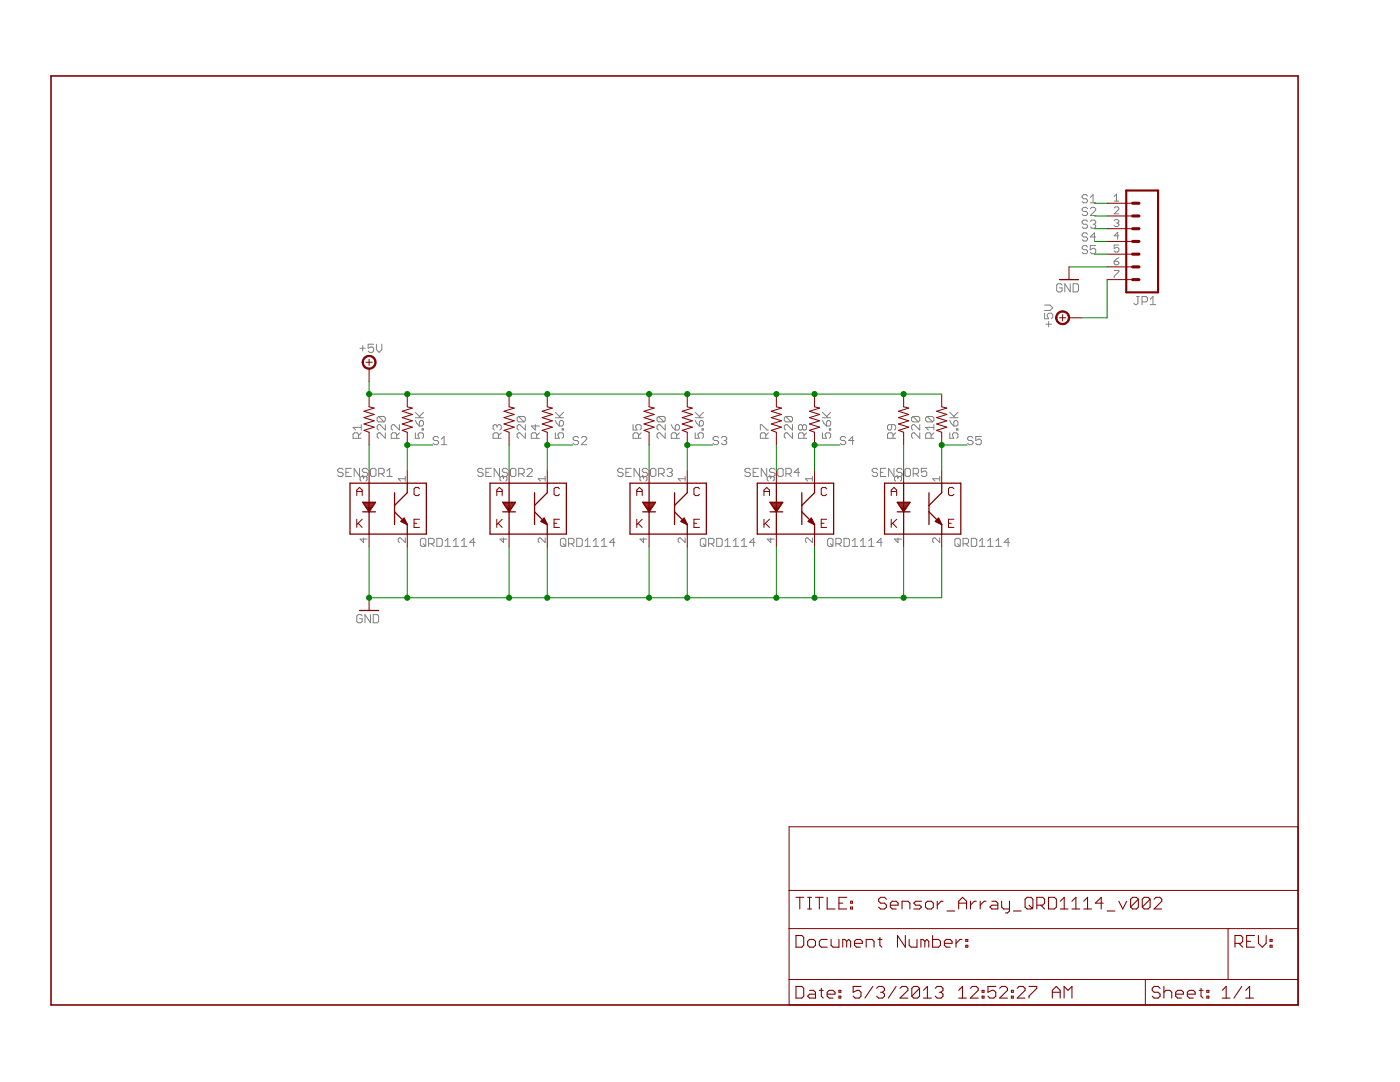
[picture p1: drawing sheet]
<svg xmlns="http://www.w3.org/2000/svg" width="279mm" height="216mm" viewBox="0 0 279 216" stroke-linecap="round" stroke-linejoin="round" font-family="sans-serif">
<g fill="none" stroke="#808080" stroke-width=".2">
<path d="M217 39.1l-.2-.3h-.6l-.2 .3v.3l.2 .3h.6l.2 .2v.3l-.2 .3h-.6l-.2-.3M217.6 39.4l.5-.6v1.7M222.4 39.2l.4-.5v1.4M212 56.9l-.3-.3h-.5l-.3 .3v1.1l.3 .3h.5l.3-.3v-.6h-.6M213.6 56.6v1.7l-1.1-1.7v1.7M214.2 56.6h.8l.2 .3v1.1l-.2 .3h-.8zM217 49.3l-.2-.3h-.6l-.2 .3v.3l.2 .2h.6l.2 .3v.3l-.2 .2h-.6l-.2-.2M217 46.7l-.2-.2h-.6l-.2 .2v.3l.2 .3h.6l.2 .3v.2l-.2 .3h-.6l-.2-.3M217 41.7l-.2-.3h-.6l-.2 .3v.2l.2 .3h.6l.2 .3v.2l-.2 .3h-.6l-.2-.3M217 44.2l-.2-.3h-.6l-.2 .3v.3l.2 .2h.6l.2 .3v.3l-.2 .3h-.6l-.2-.3M217.6 40.5h1.1M217.6 41.7l.3-.3h.5l.3 .3v.2l-1.1 1.1h1.1"/>
<path d="M217.6 44.2l.3-.3h.5l.3 .3v.3l-.3 .2M218.1 44.7h.3M218.4 44.7l.3 .3v.3l-.3 .3h-.5l-.3-.3M218.7 49h-1.1v.8l.5-.2h.3l.3 .2v.6l-.3 .2h-.5l-.3-.2M218.7 47.3h-1.1l.8-.8v1.6M222.4 40.1h.9M222.4 41.5l.2-.2h.5l.2 .2v.2l-.9 1h.9M222.4 44l.2-.2h.5l.2 .2v.3l-.2 .2M222.4 52.1h.7l.2 .3v.2l-.2 .2h-.5l-.2-.2zM222.4 54h.9v.2l-.9 .9v.3M222.8 44.5h.3M223.1 44.5l.2 .2v.3l-.2 .2h-.5l-.2-.2"/>
<path d="M223.3 51.4l-.9 .7M223.3 48.9h-.9v.7l.7-.2 .2 .2v.5l-.2 .2h-.5l-.2-.2M223.3 47.1h-.9l.7-.7v1.4M226.8 59.2h.6M227.1 59.2v1.3l-.3 .3h-.3l-.2-.3M229.6 59.7l.5-.5v1.6M71.8 69.5h1.1M72.4 69v1M74.6 68.7h-1.1v.8l.5-.3h.3l.3 .3v.5l-.3 .3h-.6l-.2-.3M75.1 68.7v1.1l.5 .5 .6-.5v-1.1M208.5 62.5v1.1h.8l-.3-.5v-.3l.3-.3h.5l.3 .3v.5l-.3 .3M208.5 60.9h1l.6 .5-.6 .6h-1"/>
<path d="M208.7 64.7h1.1M209.3 64.2v1M227.9 60.2h.8l.3-.2v-.6l-.3-.2h-.8v1.6M229.6 60.8h1.1M68.5 93.7l-.3-.2h-.5l-.3 .2v.3l.3 .3h.5l.3 .2v.3l-.3 .3h-.5l-.3-.3M69 94.3h.6M70.1 93.5h-1.1v1.6h1.1M71.5 87.5v-.9l-.2-.2h-.6l-.2 .2v.9h1.6M71.8 93.5v1.6l-1.1-1.6v1.6M72.1 86.4l-.6 .5M72.1 85.3h-1.6l.5 .5M72.1 84.7v1.1"/>
<path d="M72.6 95.3l.2-.2h.2l.3 .2v.5l-.3 .2M72.6 95.3v.2M72.6 95.3l-.3-.2h-.2l-.2 .2v.5l.2 .2M73.4 93.7l-.3-.2h-.5l-.3 .2v.3l.3 .3h.5l.3 .2v.3l-.3 .3h-.5l-.3-.3M74.2 93.5h.6l.2 .2v1.1l-.2 .3h-.6l-.3-.3v-1.1zM75.5 83.1h1.1l.3 .3v.5l-.3 .3M75.5 83.1l-.2 .3v.5l.2 .3h1.1M75.5 83.1l1.1 1.1M75.6 94.5h.8l.3-.2v-.6l-.3-.2h-.8v1.6M76.1 94.5l.6 .6M76.9 86.4v1.1l-1.1-1.1h-.3l-.2 .2v.6l.2 .3M76.9 84.7v1.1l-1.1-1.1h-.3l-.2 .3v.6l.2 .2"/>
<path d="M77.2 95.1h1.1M77.2 94l.6-.5v1.6M79.2 87.5v-.9l-.3-.2h-.5l-.3 .2v.9h1.6M79.7 84.7v1.1l-1.1-1.1h-.2l-.3 .3v.6l.3 .2M79.7 86.4l-.5 .5M80.9 95.1v.9M80.9 95.5h-1.4l.4 .5M82.9 86.4v1.1h.8l-.3-.6v-.3l.3-.2h.5l.3 .2v.6l-.3 .3M82.9 83.9l.3 .6 .5 .5M82.9 83.4h1.6M82.9 82.3l1.1 1.1M83.7 84.2l.3-.3h.2l.3 .3v.5l-.3 .3h-.5z"/>
<path d="M84.2 85.6h.3v.2h-.3zM84.5 82.3l-.8 .8M87.5 87.4l-.3-.3h-.5l-.3 .3v.2l.3 .3h.5l.3 .3v.3l-.3 .2h-.5l-.3-.2M88.1 88.7h1.1M88.1 87.6l.5-.5v1.6M96.4 93.7l-.3-.2h-.5l-.3 .2v.3l.3 .3h.5l.3 .2v.3l-.3 .3h-.5l-.3-.3M97 94.3h.5M98 93.5h-1v1.6h1M99.2 85l-.2-.3h-.3l-.3 .3v.6l.3 .2M99.2 85l.3-.3h.3l.2 .3v.6l-.2 .2M99.2 85v.3M99.5 87.5v-.9l-.3-.2h-.5l-.3 .2v.9h1.6"/>
<path d="M99.7 93.5v1.6l-1.1-1.6v1.6M100 86.4l-.5 .5M100.5 95.3l.2-.2h.2l.3 .2v.5l-.3 .2M100.5 95.3l-.3-.2h-.2l-.2 .2v.5l.2 .2M100.5 95.3v.2M101.3 93.7l-.3-.2h-.5l-.3 .2v.3l.3 .3h.5l.3 .2v.3l-.3 .3h-.5l-.3-.3M102.2 93.5h.5l.3 .2v1.1l-.3 .3h-.5l-.3-.3v-1.1zM103.5 83.1l-.3 .3v.5l.3 .3h1.1M103.5 83.1h1.1l.2 .3v.5l-.2 .3M103.5 83.1l1.1 1.1M103.5 94.5h.8l.3-.2v-.6l-.3-.2h-.8v1.6M104.1 94.5l.5 .6"/>
<path d="M104.8 86.4v1.1l-1.1-1.1h-.2l-.3 .2v.6l.3 .3M104.8 84.7v1.1l-1.1-1.1h-.2l-.3 .3v.6l.3 .2M105.2 93.7l.2-.2h.6l.2 .2v.3l-1 1.1h1M106.8 84.7v1.1l-.8-.8h1.7M107.1 87.5v-.9l-.3-.2h-.5l-.3 .2v.9h1.7M107.7 86.4l-.6 .5M108.8 95.5h-1.4l.5 .5M108.8 95.1v.9M110.8 86.4v1.1h.8l-.2-.6v-.3l.2-.2h.6l.3 .2v.6l-.3 .3M110.8 83.4h1.7M110.8 83.9l.3 .6 .5 .5M110.8 82.3l1.1 1.1"/>
<path d="M111.6 84.2l.3-.3h.3l.3 .3v.5l-.3 .3h-.6zM112.2 85.6h.3v.2h-.3zM112.5 82.3l-.9 .8M115.5 87.4l-.3-.3h-.5l-.3 .3v.2l.3 .3h.5l.3 .3v.3l-.3 .2h-.5l-.3-.2M116 87.4l.3-.3h.5l.3 .3v.2l-1.1 1.1h1.1M124.4 93.7l-.3-.2h-.6l-.2 .2v.3l.2 .3h.6l.3 .2v.3l-.3 .3h-.6l-.2-.3M124.9 94.3h.6M126 93.5h-1.1v1.6h1.1M126.3 84.7v1.1h.8l-.2-.5v-.3l.2-.3h.6l.3 .3v.6l-.3 .2M127.4 87.5v-.9l-.3-.2h-.5l-.3 .2v.9h1.7M127.6 93.5v1.6l-1.1-1.6v1.6M128 86.4l-.6 .5"/>
<path d="M128.4 95.3l.3-.2h.2l.2 .2v.5l-.2 .2M128.4 95.3l-.2-.2h-.2l-.3 .2v.5l.3 .2M128.4 95.3v.2M129.3 93.7l-.3-.2h-.6l-.2 .2v.3l.2 .3h.6l.3 .2v.3l-.3 .3h-.6l-.2-.3M130.1 93.5h.5l.3 .2v1.1l-.3 .3h-.5l-.3-.3v-1.1zM131.4 83.1l-.3 .3v.5l.3 .3h1.1M131.4 83.1h1.1l.3 .3v.5l-.3 .3M131.4 83.1l1.1 1.1M131.4 94.5h.9l.2-.2v-.6l-.2-.2h-.9v1.6M132 94.5l.5 .6M132.8 86.4v1.1l-1.1-1.1h-.3l-.3 .2v.6l.3 .3M132.8 84.7v1.1l-1.1-1.1h-.3l-.3 .3v.6l.3 .2"/>
<path d="M133.1 93.7l.2-.2h.6l.3 .2v.3l-.3 .3M133.6 94.3h.3M133.9 94.3l.3 .2v.3l-.3 .3h-.6l-.2-.3M134 84.7l.2 .6 .6 .5M134.8 85l.2-.3h.3l.3 .3v.6l-.3 .2h-.5zM135 87.5v-.9l-.2-.2h-.6l-.2 .2v.9h1.6M135.6 86.4l-.6 .5M136.7 95.5h-1.4l.5 .5M136.7 95.1v.9M138.7 86.4v1.1h.9l-.3-.6v-.3l.3-.2h.5l.3 .2v.6l-.3 .3M138.7 83.4h1.7M138.7 83.9l.3 .6 .6 .5"/>
<path d="M138.7 82.3l1.1 1.1M139.6 84.2l.2-.3h.3l.3 .3v.5l-.3 .3h-.5zM140.1 85.6h.3v.2h-.3zM140.4 82.3l-.8 .8M143.4 87.4l-.3-.3h-.5l-.3 .3v.2l.3 .3h.5l.3 .3v.3l-.3 .2h-.5l-.3-.2M144 87.4l.2-.3h.6l.2 .3v.2l-.2 .3M144.5 87.9h.3M144.8 87.9l.2 .3v.3l-.2 .2h-.6l-.2-.2M149.8 93.7l-.3-.2h-.6l-.2 .2v.3l.2 .3h.6l.3 .2v.3l-.3 .3h-.6l-.2-.3M150.3 94.3h.5M151.4 93.5h-1.1v1.6h1.1M151.7 85.8v-1.1h.3l1.1 1.1h.3"/>
<path d="M152.8 87.5v-.9l-.3-.2h-.5l-.3 .2v.9h1.7M153 93.5v1.6l-1.1-1.6v1.6M153.4 86.4l-.6 .5M153.8 95.3l-.2-.2h-.2l-.3 .2v.5l.3 .2M153.8 95.3l.3-.2h.2l.2 .2v.5l-.2 .2M153.8 95.3v.2M154.7 93.7l-.3-.2h-.6l-.2 .2v.3l.2 .3h.6l.3 .2v.3l-.3 .3h-.6l-.2-.3M155.5 93.5h.5l.3 .2v1.1l-.3 .3h-.5l-.3-.3v-1.1zM156.8 83.1l-.3 .3v.5l.3 .3h1.1M156.8 83.1h1.1l.3 .3v.5l-.3 .3M156.8 83.1l1.1 1.1M156.8 94.5h.8l.3-.2v-.6l-.3-.2h-.8v1.6"/>
<path d="M157.4 94.5l.5 .6M158.2 86.4v1.1l-1.1-1.1h-.3l-.3 .2v.6l.3 .3M158.2 84.7v1.1l-1.1-1.1h-.3l-.3 .3v.6l.3 .2M159.6 94.3h-1.1l.8-.8v1.6M160.2 85l-.3-.3h-.3l-.3 .3v.6l.3 .2h.3l.3-.2M160.2 85l.2-.3h.3l.3 .3v.6l-.3 .2h-.3l-.2-.2M160.2 85v.6M160.4 87.5v-.9l-.2-.2h-.6l-.3 .2v.9h1.7M161 86.4l-.6 .5M162.1 95.5h-1.4l.5 .5M162.1 95.1v.9M164.1 86.4v1.1h.9l-.3-.6v-.3l.3-.2h.5l.3 .2v.6l-.3 .3"/>
<path d="M164.1 83.4h1.7M164.1 83.9l.3 .6 .6 .5M164.1 82.3l1.1 1.1M165.2 83.9h.3l.3 .3v.5l-.3 .3h-.5v-.8zM165.5 85.6h.3v.2h-.3zM165.8 82.3l-.8 .8M168.8 87.4l-.3-.3h-.5l-.3 .3v.2l.3 .3h.5l.3 .3v.3l-.3 .2h-.5l-.3-.2M170.4 87.9h-1l.8-.8v1.6M175.1 93.7l-.2-.2h-.6l-.2 .2v.3l.2 .3h.6l.2 .2v.3l-.2 .3h-.6l-.2-.3M175.7 94.3h.5M176.8 93.5h-1.1v1.6h1.1M177.9 84.7v.9l-.2 .2h-.3l-.3-.2v-.6l.3-.3h1.1l.3 .3v.6l-.3 .2"/>
<path d="M178.2 87.5v-.9l-.3-.2h-.5l-.3 .2v.9h1.7M178.4 93.5v1.6l-1.1-1.6v1.6M178.8 86.4l-.6 .5M179.2 95.3l.3-.2h.2l.2 .2v.5l-.2 .2M179.2 95.3l-.2-.2h-.2l-.3 .2v.5l.3 .2M179.2 95.3v.2M180 93.7l-.2-.2h-.6l-.2 .2v.3l.2 .3h.6l.2 .2v.3l-.2 .3h-.6l-.2-.3M180.9 93.5h.5l.3 .2v1.1l-.3 .3h-.5l-.3-.3v-1.1zM182.2 83.1l-.3 .3v.5l.3 .3h1.1M182.2 83.1h1.1l.3 .3v.5l-.3 .3M182.2 83.1l1.1 1.1M182.2 94.5h.8l.3-.2v-.6l-.3-.2h-.8v1.6"/>
<path d="M182.8 94.5l.5 .6M183.6 86.4v1.1l-1.1-1.1h-.3l-.3 .2v.6l.3 .3M183.6 84.7v1.1l-1.1-1.1h-.3l-.3 .3v.6l.3 .2M185 93.5h-1.1v.8l.5-.3h.3l.3 .3v.5l-.3 .3h-.6l-.2-.3M185 83.1l-.3 .3v.5l.3 .3h1.1M185 83.1h1.1l.3 .3v.5l-.3 .3M185 83.1l1.1 1.1M185.8 87.5v-.9l-.2-.2h-.6l-.3 .2v.9h1.7M186.4 85.3h-1.7l.6 .5M186.4 86.4l-.6 .5M186.4 84.7v1.1M187.5 95.5h-1.4l.5 .5"/>
<path d="M187.5 95.1v.9M189.5 86.4v1.1h.9l-.3-.6v-.3l.3-.2h.5l.3 .2v.6l-.3 .3M189.5 83.4h1.7M189.5 83.9l.3 .6 .6 .5M189.5 82.3l1.1 1.1M190.4 84.2l.2-.3h.3l.3 .3v.5l-.3 .3h-.5zM190.9 85.6h.3v.2h-.3zM191.2 82.3l-.8 .8M194.2 87.4l-.3-.3h-.5l-.3 .3v.2l.3 .3h.5l.3 .3v.3l-.3 .2h-.5l-.3-.2M195.8 87.1h-1.1v.8l.6-.3h.3l.2 .3v.6l-.2 .2h-.6l-.3-.2M72.6 107.3v1l-.7-.7h1.4M80.9 107.3v1l-1-1h-.2l-.2 .3v.4l.2 .3"/>
<path d="M83.9 107.7l.3-.3h.5l.3 .3v1.1l-.3 .2h-.5l-.3-.2zM84.5 108.5l.5 .5M85.5 108.5h.9l.2-.3v-.5l-.2-.3h-.9v1.6M86.1 108.5l.5 .5M87.2 107.4h.8l.3 .3v1.1l-.3 .2h-.8zM88.8 109h1.1M88.8 107.9l.6-.5v1.6M90.4 109h1.1M90.4 107.9l.6-.5v1.6M92.1 109h1.1M92.1 107.9l.5-.5v1.6M94.8 108.2h-1.1l.8-.8v1.6"/>
<path d="M100.5 107.3v1l-.7-.7h1.4M108.8 107.3v1l-.9-1h-.3l-.2 .3v.4l.2 .3M111.8 107.7l.3-.3h.5l.3 .3v1.1l-.3 .2h-.5l-.3-.2zM112.4 108.5l.5 .5M113.5 108.5h.8l.3-.3v-.5l-.3-.3h-.8v1.6M114 108.5l.6 .5M115.1 107.4h.8l.3 .3v1.1l-.3 .2h-.8zM116.8 109h1M116.8 107.9l.5-.5v1.6M118.4 109h1.1M118.4 107.9l.5-.5v1.6M120 109h1.1"/>
<path d="M120 107.9l.6-.5v1.6M122.7 108.2h-1l.8-.8v1.6M128.4 107.3v1l-.7-.7h1.4M136.7 107.3v1l-.9-1h-.2l-.3 .3v.4l.3 .3M139.8 107.7l.2-.3h.6l.3 .3v1.1l-.3 .2h-.6l-.2-.2zM140.3 108.5l.6 .5M141.4 108.5h.8l.3-.3v-.5l-.3-.3h-.8v1.6M141.9 108.5l.6 .5M143 107.4h.9l.2 .3v1.1l-.2 .2h-.9zM144.7 109h1.1M144.7 107.9l.5-.5v1.6M146.3 109h1.1"/>
<path d="M146.3 107.9l.6-.5v1.6M148 109h1M148 107.9l.5-.5v1.6M150.7 108.2h-1.1l.8-.8v1.6M153.8 107.3v1l-.7-.7h1.4M162.1 107.3v1l-.9-1h-.2l-.3 .3v.4l.3 .3M165.2 107.7l.2-.3h.6l.2 .3v1.1l-.2 .2h-.6l-.2-.2zM165.7 108.5l.5 .5M166.8 108.5h.8l.3-.3v-.5l-.3-.3h-.8v1.6M167.3 108.5l.6 .5M168.4 107.4h.8l.3 .3v1.1l-.3 .2h-.8zM170.1 109h1.1"/>
<path d="M170.1 107.9l.5-.5v1.6M171.7 109h1.1M171.7 107.9l.6-.5v1.6M173.4 109h1M173.4 107.9l.5-.5v1.6M176.1 108.2h-1.1l.8-.8v1.6M179.2 107.3v1l-.7-.7h1.4M187.5 107.3v1l-.9-1h-.2l-.3 .3v.4l.3 .3M190.6 107.7l.2-.3h.6l.2 .3v1.1l-.2 .2h-.6l-.2-.2zM191.1 108.5l.5 .5M192.2 108.5h.8l.3-.3v-.5l-.3-.3h-.8v1.6M192.7 108.5l.6 .5"/>
<path d="M193.8 107.4h.8l.3 .3v1.1l-.3 .2h-.8zM195.5 109h1.1M195.5 107.9l.5-.5v1.6M197.1 109h1.1M197.1 107.9l.6-.5v1.6M198.8 109h1M198.8 107.9l.5-.5v1.6M201.5 108.2h-1.1l.8-.8v1.6M72.3 122.9l-.3-.3h-.5l-.3 .3v1.1l.3 .3h.5l.3-.3v-.5h-.5M73.9 122.6v1.7l-1.1-1.7v1.7M74.5 122.6h.8l.3 .3v1.1l-.3 .3h-.8z"/>
</g>
<g fill="none" stroke="#800000" stroke-width=".25">
<path d="M211.4 55.8h3.8M69.8 96.4h15.3v10.2h-15.3zM73.7 96.4v10.2M78.7 98.3v6.4M81.3 96.4v1.9l-2.6 2.6M97.8 96.4h15.2v10.2h-15.2zM101.6 96.4v10.2M106.7 98.3v6.4M109.2 96.4v1.9l-2.5 2.6M125.7 96.4h15.3v10.2h-15.3zM129.5 96.4v10.2M134.6 98.3v6.4"/>
<path d="M137.2 96.4v1.9l-2.6 2.6M151.1 96.4h15.3v10.2h-15.3zM154.9 96.4v10.2M160 98.3v6.4M162.6 96.4v1.9l-2.6 2.6M176.5 96.4h15.2v10.2h-15.2zM180.3 96.4v10.2M185.4 98.3v6.4M187.9 96.4v1.9l-2.5 2.6M72.4 102.1h2.5M72.4 100.2h2.5l-1.2 1.9zM72.5 100.3h2.4"/>
<path d="M72.6 100.5h2.1M72.8 100.8h1.8M72.9 101h1.5M73.1 101.2h1.2M73.2 101.4h.9M73.4 101.7h.6M73.5 101.9h.3M78.7 102.1l2.6 2.6M80 104l.6-.6 .7 1.3zM80.2 104.1h.8M80.2 103.9h.7M80.4 103.7h.4"/>
<path d="M80.6 104.3h.5M80.6 103.4h.1M81 104.5h.2M81.3 104.7v1.9M100.3 102.1h2.6M100.3 100.2h2.6l-1.3 1.9zM100.4 100.3h2.4M100.5 100.5h2.2M100.7 100.8h1.8M100.8 101h1.6M101 101.2h1.2M101.1 101.4h1"/>
<path d="M101.3 101.7h.6M101.4 101.9h.4M106.7 102.1l2.5 2.6M107.9 104l.7-.6 .6 1.3zM108.1 104.1h.8M108.1 103.9h.7M108.3 103.7h.4M108.5 104.3h.6M108.6 103.4h.1M109 104.5h.2M109.2 104.7v1.9M128.3 102.1h2.5"/>
<path d="M128.3 100.2h2.5l-1.3 1.9zM128.3 100.3h2.4M128.5 100.5h2.1M128.6 100.8h1.9M128.8 101h1.5M128.9 101.2h1.3M129.1 101.4h.9M129.2 101.7h.7M129.4 101.9h.3M134.6 102.1l2.6 2.6M135.9 104l.6-.6 .7 1.3zM136 104.1h.9"/>
<path d="M136 103.9h.8M136.3 103.7h.4M136.5 104.3h.5M136.5 103.4h.1M136.9 104.5h.2M137.2 104.7v1.9M153.7 102.1h2.5M153.7 100.2h2.5l-1.3 1.9zM153.7 100.3h2.4M153.9 100.5h2.1M154 100.8h1.9M154.2 101h1.5"/>
<path d="M154.3 101.2h1.3M154.5 101.4h.9M154.6 101.7h.7M154.8 101.9h.3M160 102.1l2.6 2.6M161.3 104l.6-.6 .7 1.3zM161.4 104.1h.9M161.4 103.9h.8M161.7 103.7h.4M161.9 104.3h.5M161.9 103.4h.1M162.3 104.5h.2"/>
<path d="M162.6 104.7v1.9M179.1 102.1h2.5M179.1 100.2h2.5l-1.3 1.9zM179.1 100.3h2.4M179.3 100.5h2.1M179.4 100.8h1.8M179.6 101h1.5M179.7 101.2h1.2M179.9 101.4h.9M180 101.7h.6M180.2 101.9h.3M185.4 102.1l2.5 2.6"/>
<path d="M186.7 104l.6-.6 .6 1.3zM186.8 104.1h.9M186.8 103.9h.8M187 103.7h.5M187.3 104.3h.5M187.3 103.4h.1M187.7 104.5h.2M187.9 104.7v1.9M71.8 121.8h3.8"/>
</g>
<g fill="none" stroke="#800000" stroke-width=".2">
<path d="M213.3 53.3v2.5M221 40.6h5M221 43.1h5M221 45.6h5M221 48.2h5M221 50.7h5M221 53.3h5M221 55.8h5M73 72.3h1.3M73.7 71.7v1.2M73.7 73.6v2.5M73.7 78.6v2.6l1 .2-2.1 .7 2.1 .6-2.1 .6 2.1 .7-2.1 .6 2.1 .6-2.1 .7 1.1 .4v2.5"/>
<path d="M81.3 78.6v2.6l1 .2-2 .7 2 .6-2 .6 2 .7-2 .6 2 .6-2 .7 1 .4v2.5M101.6 78.6v2.6l1 .2-2 .7 2 .6-2 .6 2 .7-2 .6 2 .6-2 .7 1 .4v2.5M109.2 78.6v2.6l1 .2-2 .7 2 .6-2 .6 2 .7-2 .6 2 .6-2 .7 1 .4v2.5M129.5 78.6v2.6l1.1 .2-2.1 .7 2.1 .6-2.1 .6 2.1 .7-2.1 .6 2.1 .6-2.1 .7 1 .4v2.5M137.2 78.6v2.6l1 .2-2.1 .7 2.1 .6-2.1 .6 2.1 .7-2.1 .6 2.1 .6-2.1 .7 1.1 .4v2.5M154.9 78.6v2.6l1.1 .2-2.1 .7 2.1 .6-2.1 .6 2.1 .7-2.1 .6 2.1 .6-2.1 .7 1 .4v2.5M162.6 78.6v2.6l1 .2-2.1 .7 2.1 .6-2.1 .6 2.1 .7-2.1 .6 2.1 .6-2.1 .7 1.1 .4v2.5M180.3 78.6v2.6l1.1 .2-2.1 .7 2.1 .6-2.1 .6 2.1 .7-2.1 .6 2.1 .6-2.1 .7 1 .4v2.5M187.9 78.6v2.6l1.1 .2-2.1 .7 2.1 .6-2.1 .6 2.1 .7-2.1 .6 2.1 .6-2.1 .7 1 .4v2.5M211.4 63.4h1.3M212.1 62.8v1.3M213.3 63.4h2.6"/>
<path d="M71.2 98.9v-1.1l.6-.5 .5 .5v1.1M71.2 98.1h1.1M73.7 93.9v2.5M81.3 93.9v2.5M83.7 97.5l-.3-.2h-.5l-.3 .2v1.1l.3 .3h.5l.3-.3M99.1 98.1h1.1M99.1 98.9v-1.1l.6-.5 .5 .5v1.1M101.6 93.9v2.5M109.2 93.9v2.5M111.7 97.5l-.3-.2h-.6l-.2 .2v1.1l.2 .3h.6l.3-.3M127.1 98.1h1.1M127.1 98.9v-1.1l.5-.5 .6 .5v1.1"/>
<path d="M129.5 93.9v2.5M137.2 93.9v2.5M139.6 97.5l-.3-.2h-.5l-.3 .2v1.1l.3 .3h.5l.3-.3M152.5 98.1h1.1M152.5 98.9v-1.1l.5-.5 .6 .5v1.1M154.9 93.9v2.5M162.6 93.9v2.5M165 97.5l-.3-.2h-.5l-.3 .2v1.1l.3 .3h.5l.3-.3M177.9 98.1h1M177.9 98.9v-1.1l.5-.5 .5 .5v1.1M180.3 93.9v2.5M187.9 93.9v2.5"/>
<path d="M190.4 97.5l-.3-.2h-.5l-.3 .2v1.1l.3 .3h.5l.3-.3M71.2 103.6v1.6M71.5 104.4l.8 .8M72.3 103.6l-1.1 1.1M73.7 106.6v2.5M73.7 119.3v2.5M81.3 106.6v2.5M82.6 104.4h.6M83.7 103.6h-1.1v1.6h1.1M99.1 103.6v1.6M99.4 104.4l.8 .8M100.2 103.6l-1.1 1.1"/>
<path d="M101.6 106.6v2.5M109.2 106.6v2.5M110.6 104.4h.5M111.7 103.6h-1.1v1.6h1.1M127.1 103.6v1.6M127.3 104.4l.9 .8M128.2 103.6l-1.1 1.1M129.5 106.6v2.5M137.2 106.6v2.5M138.5 104.4h.5M139.6 103.6h-1.1v1.6h1.1M152.5 103.6v1.6"/>
<path d="M152.7 104.4l.9 .8M153.6 103.6l-1.1 1.1M154.9 106.6v2.5M162.6 106.6v2.5M163.9 104.4h.5M165 103.6h-1.1v1.6h1.1M177.9 103.6v1.6M178.1 104.4l.8 .8M178.9 103.6l-1 1.1M180.3 106.6v2.5M187.9 106.6v2.5M189.3 104.4h.5"/>
<path d="M190.4 103.6h-1.1v1.6h1.1M157.5 165h101.6v35.5h-101.6zM157.5 177.7h101.6M157.5 185.3h101.6M157.5 195.5h101.6M228.6 195.5v5M245.1 185.3v10.2"/>
</g>
<g fill="#800000" stroke="#800000" stroke-width=".2">
<path d="M72.6 71.3a1.4 1.4 0 0 1 2.3 .3 1.4 1.4 0 0 1-.9 2 1.4 1.4 0 0 1-1.7-1.3h.2a1.15 1.15 0 0 1 1.6-1.1 1.15 1.15 0 0 1 .3 1.9 1.15 1.15 0 0 1-1.8-.5l-.1-.3h-.2z" fill-rule="evenodd"/>
<path d="M211.1 62.4a1.4 1.4 0 0 1 2.2 .3 1.4 1.4 0 0 1-.8 2.1 1.4 1.4 0 0 1-1.8-1.4h.2a1.15 1.15 0 0 1 1.6-1.1 1.15 1.15 0 0 1 .3 1.9 1.15 1.15 0 0 1-1.8-.5l-.1-.3h-.2z" fill-rule="evenodd"/>
</g>
<path d="M224.8 38h6.3v20.3h-6.3z" fill="none" stroke="#800000" stroke-width=".42"/>
<path d="M226 45.6h1.3M226 43.1h1.3M226 40.6h1.3M226 50.7h1.3M226 48.2h1.3M226 53.3h1.3M226 55.8h1.3" fill="none" stroke="#800000" stroke-width=".61"/>
<path d="M10.2 15.2h248.9v185.3h-248.9z" fill="none" stroke="#800000" stroke-width=".32"/>
<g fill="none" stroke="#800000" stroke-width=".21">
<path d="M158.9 179h1.5M159.6 179v2.4M161.2 179h.8M161.6 179v2.4M162.8 179h1.5M163.5 179v2.4M165.1 179v2.4h1.5M169 179h-1.6v2.4h1.6M169.8 179.8h.3v.4h-.3zM176.9 179.4l-.4-.4h-.8l-.4 .4v.4l.4 .4h.8l.4 .4v.4l-.4 .4h-.8l-.4-.4M183.9 179.8h-1.1l-.4 .4 .4 .4h.7l.4 .4-.4 .4h-1.1M187 179.8v1.6"/>
<path d="M188.2 179.8h-.4l-.8 .8M193.7 179.8v1.6M194.8 179.8h-.3l-.8 .8M195.6 179.8v1.6M196.8 179.8h-.4l-.8 .8M198 179.8h.7l.4 .4v1.2h-1.1l-.4-.4 .4-.4h1.1M199.9 179.8v1.2l.4 .4h1.2M201.5 179.8v2l-.4 .4h-.4M204.6 179.4l.4-.4h.8l.3 .4v1.6l-.3 .4h-.8l-.4-.4zM209.3 179h1.1l.4 .4v1.6l-.4 .4h-1.1zM211.6 179.8l.8-.8v2.4M213.9 179.8l.8-.8v2.4"/>
<path d="M216.3 179.8l.7-.8v2.4M223.3 179.8l.8 1.6 .8-1.6M227.2 179.4l-.4-.4h-.8l-.4 .4v1.6M227.2 179.4v1.6l-.4 .4h-.8l-.4-.4M227.2 179.4l-1.6 1.6M229.5 179.4l-.4-.4h-.8l-.3 .4v1.6M229.5 179.4v1.6l-.4 .4h-.8l-.3-.4M229.5 179.4l-1.5 1.6M230.3 179.4l.4-.4h.8l.4 .4v.4l-1.6 1.6h1.6M158.9 186.7h1.1l.4 .3v1.6l-.4 .4h-1.1zM158.9 196.8h1.1l.4 .4v1.6l-.4 .4h-1.1zM161.2 187.8l.4-.3h.7l.5 .3v.8l-.5 .4h-.7l-.4-.4z"/>
<path d="M161.2 181.4h.8M161.6 197.6h.7l.5 .4v1.2h-1.2l-.4-.4 .4-.4h1.2M163.5 197.6h.8M163.9 197.2v1.6l.4 .4M165.1 198.4h1.5v-.4l-.4-.4h-.7l-.4 .4v.8l.4 .4h.7M165.1 187.5h-1.2l-.4 .3v.8l.4 .4h1.2M165.9 187.5v1.1l.3 .4h1.2v-1.5M167.4 198.8h.4v.4h-.4zM167.4 197.6h.4v.4h-.4zM167.4 180.2h.8M169 187.8l-.4-.3h-.4v1.5M169 187.8l.4-.3 .4 .3v1.2"/>
<path d="M169 187.8v1.2M169.8 181h.3v.4h-.3zM170.5 188.2h1.6v-.4l-.4-.3h-.8l-.4 .3v.8l.4 .4h.8M171.8 196.8h-1.5v1.2l.7-.4h.4l.4 .4v.8l-.4 .4h-.7l-.4-.4M172.9 189v-1.5h1.2l.3 .3v1.2M174.2 196.8l-1.6 2.4M174.9 197.2l.4-.4h.8l.4 .4v.4l-.4 .4M175.2 187.5h.8M175.6 187v1.6l.4 .4M175.7 198h.4M176.1 198l.4 .4v.4l-.4 .4h-.8l-.4-.4M177.7 180.6h1.5v-.4l-.3-.4h-.8l-.4 .4v.8l.4 .4h.8"/>
<path d="M178.8 196.8l-1.5 2.4M179.6 197.2l.4-.4h.8l.4 .4v.4l-1.6 1.6h1.6M180 181.4v-1.6h1.2l.4 .4v1.2M180.7 186.7v2.3l-1.6-2.3v2.3M181.4 187.5v1.1l.4 .4h1.2v-1.5M183.5 197.2v1.6l-.4 .4h-.7l-.4-.4M183.5 197.2l-.4-.4h-.7l-.4 .4v1.6M183.5 197.2l-1.5 1.6M184.3 199.2h1.6M184.3 197.6l.8-.8v2.4M184.6 187.8l.4-.3 .4 .3v1.2M184.6 187.8l-.4-.3h-.4v1.5"/>
<path d="M184.6 187.8v1.2M184.7 180.2l.4-.4h.8l.4 .4v.8l-.4 .4h-.8l-.4-.4zM186.1 186.7v2.3h1.2l.4-.4v-.8l-.4-.3h-1.2M186.6 197.2l.4-.4h.8l.4 .4v.4l-.4 .4M187.4 198h.4M187.8 198l.4 .4v.4l-.4 .4h-.8l-.4-.4M188.5 188.2h1.5v-.4l-.4-.3h-.8l-.3 .3v.8l.3 .4h.8M189 181.8h1.5M190.8 187.5v1.5M191.3 199.2h1.6M191.3 197.6l.8-.8v2.4M191.3 180.2h1.6"/>
<path d="M191.3 181.4v-1.6l.8-.8 .8 .8v1.6M192 187.5h-.4l-.8 .7M192.7 188.6h.4v.4h-.4zM192.7 187.5h.4v.3h-.4zM193.7 197.2l.4-.4h.7l.4 .4v.4l-1.5 1.6h1.5M196 198.8h.4v.4h-.4zM196 197.6h.4v.4h-.4zM198.7 196.8h-1.5v1.2l.8-.4h.3l.4 .4v.8l-.4 .4h-.8l-.3-.4M199.5 197.2l.4-.4h.8l.4 .4v.4l-1.6 1.6h1.6M201.8 198.8h.4v.4h-.4zM201.8 197.6h.4v.4h-.4zM202.2 181.8h1.6"/>
<path d="M203 197.2l.4-.4h.8l.4 .4v.4l-1.6 1.6h1.6M205.4 196.8h1.5v.4l-1.5 1.6v.4M205.4 180.6l.7 .8M206.9 180.6h1.2l.4-.4v-.8l-.4-.4h-1.2v2.4M207.7 180.6l.8 .8M210 198h1.6M210 199.2v-1.6l.8-.8 .8 .8v1.6M211.6 181.4h1.5M212.4 199.2v-2.4l.7 .8 .8-.8v2.4M213.9 181.4h1.6M216.3 181.4h1.5M220.2 180.2h-1.6l1.2-1.2v2.4"/>
<path d="M221 181.8h1.5M231.5 197.2l-.4-.4h-.8l-.3 .4v.4l.3 .4h.8l.4 .4v.4l-.4 .4h-.8l-.3-.4M232.3 198l.4-.4h.8l.3 .4v1.2M232.3 196.8v2.4M234.6 198.4h1.6v-.4l-.4-.4h-.8l-.4 .4v.8l.4 .4h.8M237 198.4h1.5v-.4l-.4-.4h-.7l-.4 .4v.8l.4 .4h.7M239.3 197.6h.8M239.7 197.2v1.6l.4 .4M240.9 198.8h.4v.4h-.4zM240.9 197.6h.4v.4h-.4zM243.9 199.2h1.6M243.9 197.6l.8-.8v2.4"/>
<path d="M246.5 188.2h1.1l.4-.4v-.8l-.4-.3h-1.1v2.3M247.2 188.2l.8 .8M247.8 196.8l-1.5 2.4M248.6 199.2h1.5M248.6 197.6l.8-.8v2.4M248.8 187.8h.8M250.4 186.7h-1.6v2.3h1.6M251.1 186.7v1.5l.8 .8 .8-.8v-1.5M253.5 188.6h.4v.4h-.4zM253.5 187.5h.4v.3h-.4z"/>
</g>
<g fill="none" stroke="#008000" stroke-width=".2">
<path d="M213.3 53.3h7.7M218.4 40.6h2.6M218.4 43.1h2.6M218.4 45.6h2.6M218.4 48.2h2.6M218.4 50.7h2.6M221 55.8v7.6h-5.1M73.7 76.1v2.5h114.2M73.7 88.8v5.1M86.4 88.8h-5.1v5.1M101.6 88.8v5.1M114.3 88.8h-5.1v5.1"/>
<path d="M129.5 88.8v5.1M142.2 88.8h-5v5.1M154.9 88.8v5.1M167.6 88.8h-5v5.1M180.3 88.8v5.1M193 88.8h-5.1v5.1M73.7 109.1v10.2h114.2v-10.2M81.3 109.1v10.2M101.6 109.1v10.2M109.2 109.1v10.2M129.5 109.1v10.2M137.2 109.1v10.2"/>
<path d="M154.9 109.1v10.2M162.6 109.1v10.2M180.3 109.1v10.2"/>
</g>
<g fill="#008000" stroke="#008000" stroke-width=".2">
<circle cx="81.3" cy="88.8" r=".51"/>
<circle cx="109.2" cy="88.8" r=".51"/>
<circle cx="137.2" cy="88.8" r=".51"/>
<circle cx="162.6" cy="88.8" r=".51"/>
<circle cx="187.9" cy="88.8" r=".51"/>
<circle cx="73.7" cy="78.6" r=".51"/>
<circle cx="81.3" cy="78.6" r=".51"/>
<circle cx="101.6" cy="78.6" r=".51"/>
<circle cx="109.2" cy="78.6" r=".51"/>
<circle cx="129.5" cy="78.6" r=".51"/>
<circle cx="137.2" cy="78.6" r=".51"/>
<circle cx="154.9" cy="78.6" r=".51"/>
<circle cx="162.6" cy="78.6" r=".51"/>
<circle cx="180.3" cy="78.6" r=".51"/>
<circle cx="81.3" cy="119.3" r=".51"/>
<circle cx="73.7" cy="119.3" r=".51"/>
<circle cx="101.6" cy="119.3" r=".51"/>
<circle cx="109.2" cy="119.3" r=".51"/>
<circle cx="129.5" cy="119.3" r=".51"/>
<circle cx="137.2" cy="119.3" r=".51"/>
<circle cx="154.9" cy="119.3" r=".51"/>
<circle cx="162.6" cy="119.3" r=".51"/>
<circle cx="180.3" cy="119.3" r=".51"/>
</g>
</svg>
